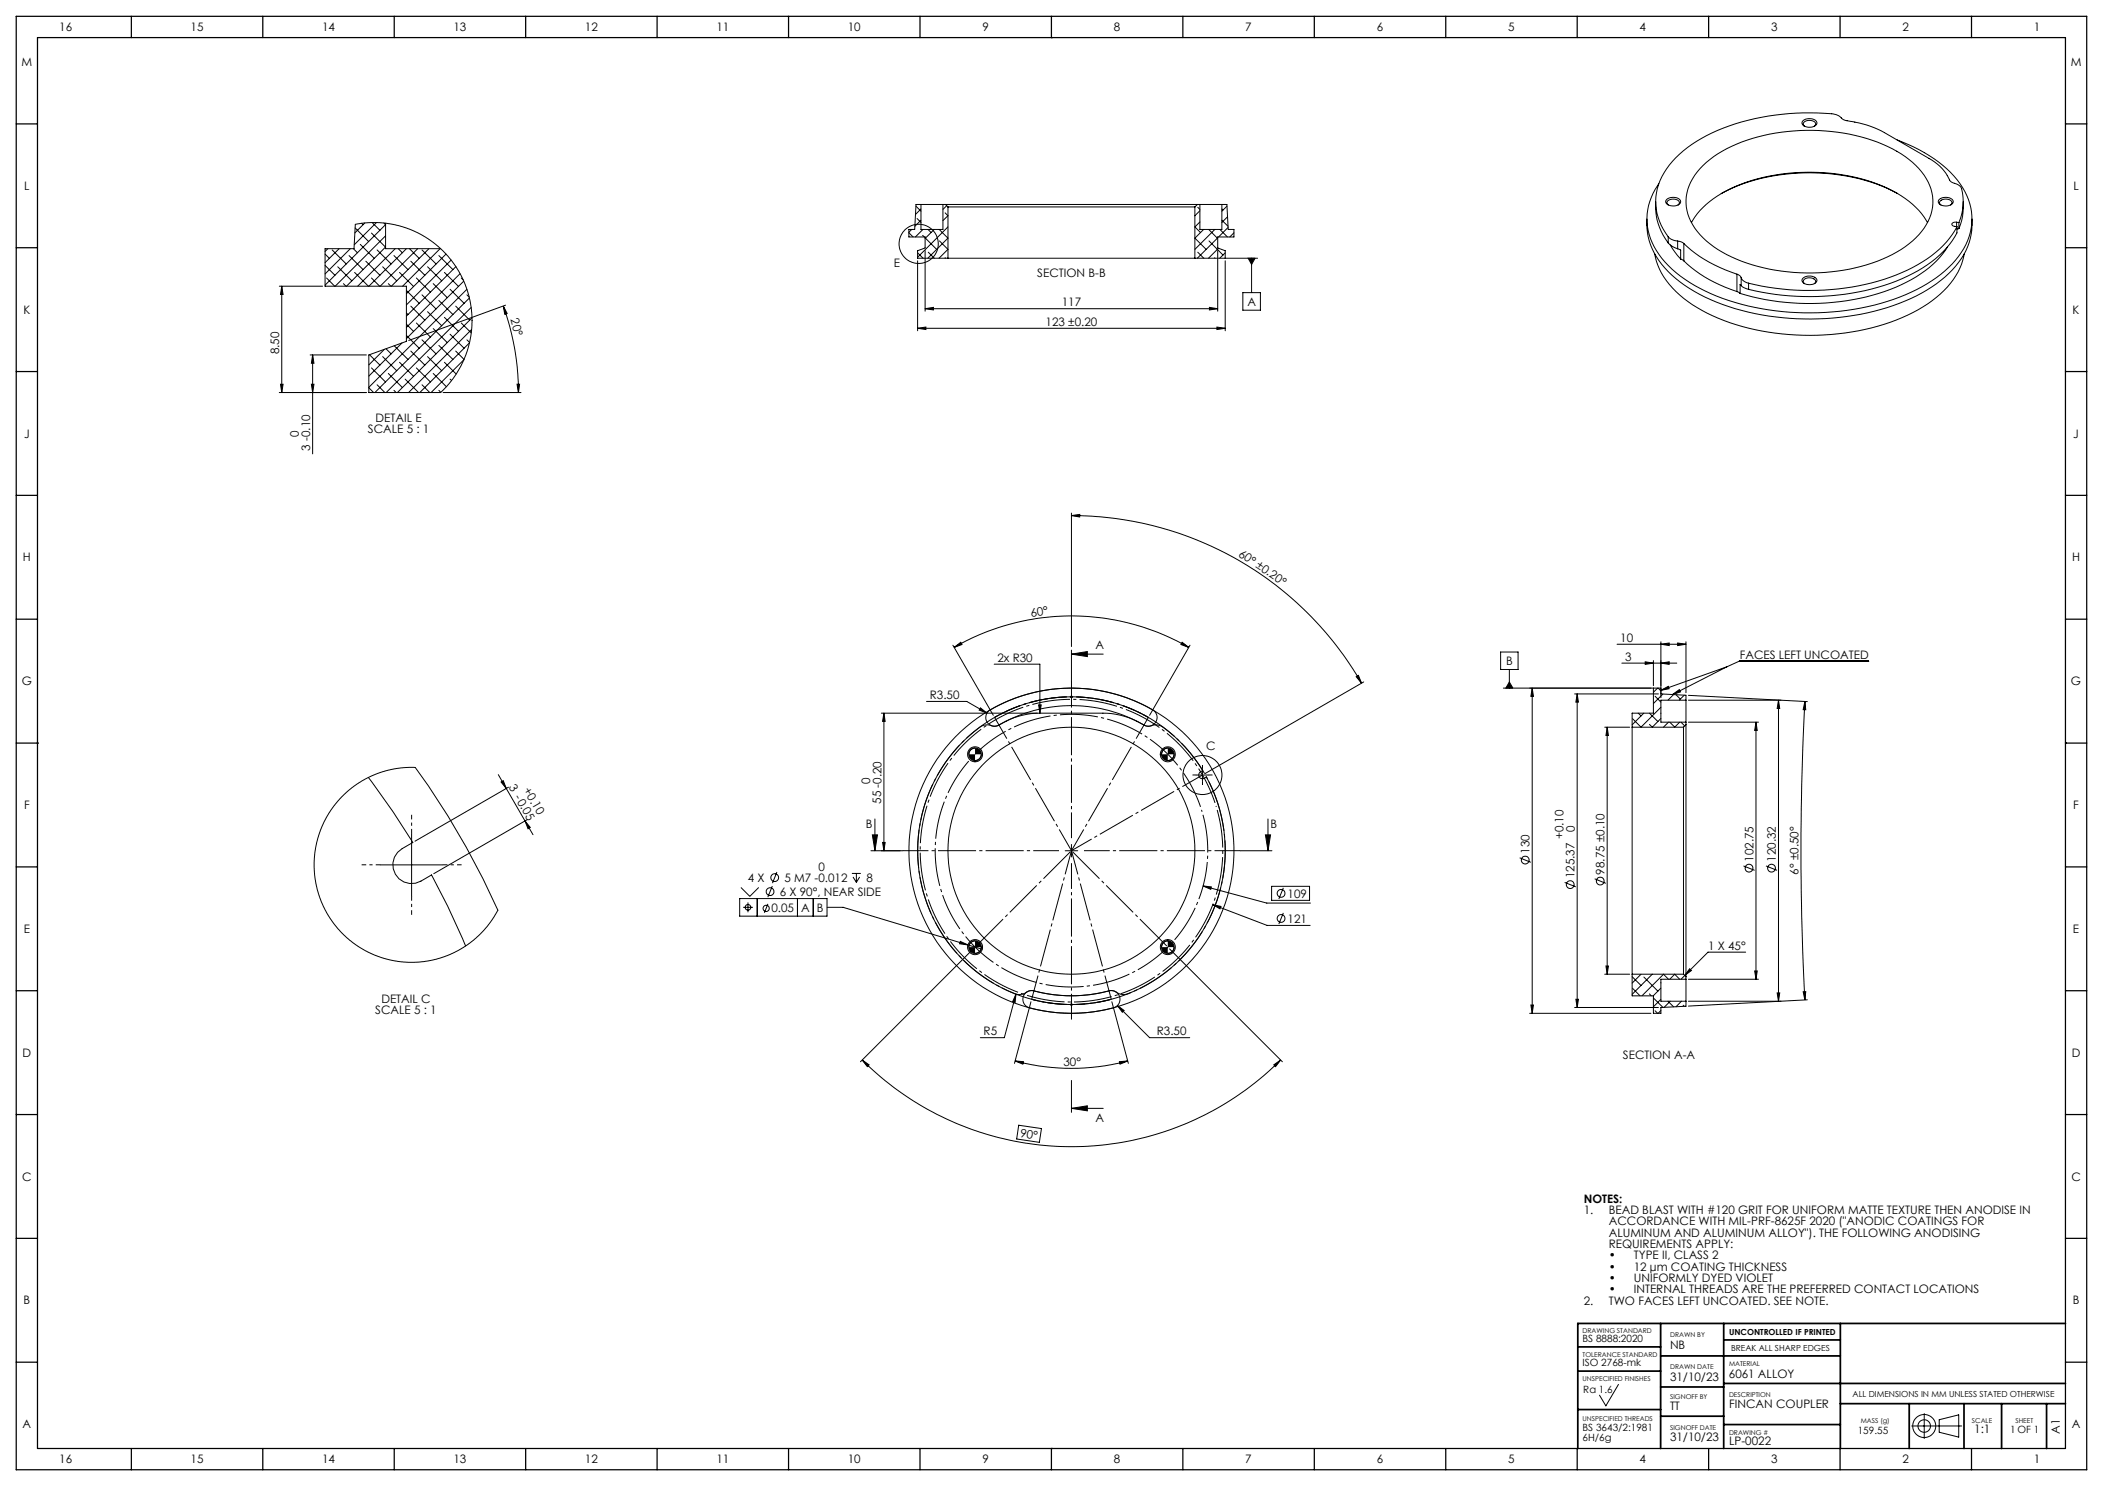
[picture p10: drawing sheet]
<svg xmlns="http://www.w3.org/2000/svg" width="420mm" height="297mm" viewBox="0 0 420 297" stroke-linecap="round" stroke-linejoin="round" font-family="sans-serif">
<defs><g id="words">
<g font-size="2.3">
<text x="11.8" y="6.2">16</text>
<text x="38.1" y="6.2">15</text>
<text x="64.3" y="6.2">14</text>
<text x="90.6" y="6.2">13</text>
<text x="116.8" y="6.2">12</text>
<text x="143.1" y="6.2">11</text>
<text x="169.3" y="6.2">10</text>
<text x="196.2" y="6.2">9</text>
<text x="222.5" y="6.2">8</text>
<text x="248.7" y="6.2">7</text>
<text x="275" y="6.2">6</text>
<text x="301.2" y="6.2">5</text>
<text x="327.5" y="6.2">4</text>
<text x="353.7" y="6.2">3</text>
<text x="380" y="6.2">2</text>
<text x="406.2" y="6.2">1</text>
<text x="4.3" y="13.2">M</text>
<text x="413.5" y="13.2">M</text>
<text x="4.8" y="37.9">L</text>
<text x="414.1" y="37.9">L</text>
<text x="178.5" y="53.2">E</text>
<text x="207.2" y="55.3">SECTION B-B</text>
<text x="4.7" y="62.6">K</text>
<text x="102" y="63.7" transform="rotate(75 102 63.7)">20°</text>
<text x="208.8" y="65">123 ±0.20</text>
<text x="212.1" y="61.1">117</text>
<text x="249.1" y="61">A</text>
<text x="413.9" y="62.6">K</text>
<text x="55.8" y="70.8" transform="rotate(-90 55.8 70.8)">8.50</text>
<text x="4.8" y="87.4">J</text>
<text x="59.7" y="87.2" transform="rotate(-90 59.7 87.2)">0</text>
<text x="61.9" y="90" transform="rotate(-90 61.9 90)">3 -0.10</text>
<text x="73.5" y="86.5">SCALE 5 : 1</text>
<text x="75" y="84.2">DETAIL E</text>
<text x="414.1" y="87.4">J</text>
<text x="4.6" y="112.1">H</text>
<text x="247.2" y="110.9" transform="rotate(34 247.2 110.9)">60° ±0.20°</text>
<text x="413.8" y="112.1">H</text>
<text x="205.9" y="123.1" transform="rotate(-8 205.9 123.1)">60°</text>
<text x="218.8" y="129.6">A</text>
<text x="323.6" y="128.1">10</text>
<text x="324.6" y="131.9">3</text>
<text x="347.4" y="131.6">FACES LEFT UNCOATED</text>
<text x="4.4" y="136.8">G</text>
<text x="199.2" y="132.1">2x R30</text>
<text x="300.8" y="132.8">B</text>
<text x="413.6" y="136.8">G</text>
<text x="185.7" y="139.5">R3.50</text>
<text x="240.9" y="149.8">C</text>
<text x="4.8" y="161.5">F</text>
<text x="101.6" y="157.1" transform="rotate(60 101.6 157.1)">3 -0.05</text>
<text x="104.5" y="157.7" transform="rotate(60 104.5 157.7)">+0.10</text>
<text x="173.8" y="156.5" transform="rotate(-90 173.8 156.5)">0</text>
<text x="176" y="160.5" transform="rotate(-90 176 160.5)">55 -0.20</text>
<text x="414.1" y="161.5">F</text>
<text x="172.9" y="165.2">B</text>
<text x="253.8" y="165.2">B</text>
<text x="312.2" y="167.6" transform="rotate(-90 312.2 167.6)">+0.10</text>
<text x="314.5" y="166.1" transform="rotate(-90 314.5 166.1)">0</text>
<text x="163.4" y="173.8">0</text>
<text x="305.5" y="170.4" transform="rotate(-90 305.5 170.4)">130</text>
<text x="350.2" y="172" transform="rotate(-90 350.2 172)">102.75</text>
<text x="354.7" y="172" transform="rotate(-90 354.7 172)">120.32</text>
<text x="149.4" y="176">4 X</text>
<text x="155.7" y="178.8">6 X 90°, NEAR SIDE</text>
<text x="156.7" y="176">5 M7 -0.012</text>
<text x="173" y="176">8</text>
<text x="257.1" y="179.2">109</text>
<text x="314.5" y="175.3" transform="rotate(-90 314.5 175.3)">125.37</text>
<text x="320.5" y="174.6" transform="rotate(-90 320.5 174.6)">98.75 ±0.10</text>
<text x="359.2" y="174.6" transform="rotate(-90 359.2 174.6)">6° ±0.50°</text>
<text x="154" y="182">0.05</text>
<text x="160" y="182">A</text>
<text x="163.1" y="182">B</text>
<text x="257.1" y="184.2">121</text>
<text x="4.7" y="186.2">E</text>
<text x="341.1" y="189.6">1 X 45°</text>
<text x="414" y="186.2">E</text>
<text x="75" y="202.4">SCALE 5 : 1</text>
<text x="76.2" y="200.2">DETAIL C</text>
<text x="196.4" y="206.6">R5</text>
<text x="231" y="206.6">R3.50</text>
<text x="4.5" y="211">D</text>
<text x="212.4" y="212.8">30°</text>
<text x="324.1" y="211.4">SECTION A-A</text>
<text x="413.8" y="211">D</text>
<text x="203.7" y="226.9" transform="rotate(9 203.7 226.9)">90°</text>
<text x="218.8" y="223.9">A</text>
<text x="4.4" y="235.7">C</text>
<text x="413.7" y="235.7">C</text>
<text x="316.3" y="240.1">NOTES:</text>
<text x="316.3" y="242.3">1.</text>
<text x="321.3" y="242.3">BEAD BLAST WITH #120 GRIT FOR UNIFORM MATTE TEXTURE THEN ANODISE IN</text>
<text x="321.3" y="244.6">ACCORDANCE WITH MIL-PRF-8625F 2020 (&quot;ANODIC COATINGS FOR</text>
<text x="321.3" y="246.9">ALUMINUM AND ALUMINUM ALLOY&quot;). THE FOLLOWING ANODISING</text>
<text x="321.3" y="249.1">REQUIREMENTS APPLY:</text>
<text x="321.3" y="251.4">•</text>
<text x="326.3" y="251.4">TYPE II, CLASS 2</text>
<text x="321.3" y="253.6">•</text>
<text x="321.3" y="255.9">•</text>
<text x="326.3" y="253.6">12 µm COATING THICKNESS</text>
<text x="326.3" y="255.9">UNIFORMLY DYED VIOLET</text>
<text x="4.7" y="260.4">B</text>
<text x="316.3" y="260.4">2.</text>
<text x="321.3" y="258.2">•</text>
<text x="321.3" y="260.4">TWO FACES LEFT UNCOATED. SEE NOTE.</text>
<text x="326.3" y="258.2">INTERNAL THREADS ARE THE PREFERRED CONTACT LOCATIONS</text>
<text x="414" y="260.4">B</text>
<text x="333.5" y="269.2">NB</text>
<text x="333.5" y="275.7">31/10/23</text>
<text x="345.3" y="275.1">6061 ALLOY</text>
<text x="333.5" y="281.6">TT</text>
<text x="345.4" y="281">FINCAN COUPLER</text>
<text x="4.5" y="285.1">A</text>
<text x="333.5" y="287.7">31/10/23</text>
<text x="394.3" y="286.1">1:1</text>
<text x="411.4" y="286.2" transform="rotate(-90 411.4 286.2)">A1</text>
<text x="413.8" y="285.1">A</text>
<text x="11.8" y="292.1">16</text>
<text x="38.1" y="292.1">15</text>
<text x="64.3" y="292.1">14</text>
<text x="90.6" y="292.1">13</text>
<text x="116.8" y="292.1">12</text>
<text x="143.1" y="292.1">11</text>
<text x="169.3" y="292.1">10</text>
<text x="196.2" y="292.1">9</text>
<text x="222.5" y="292.1">8</text>
<text x="248.7" y="292.1">7</text>
<text x="275" y="292.1">6</text>
<text x="301.2" y="292.1">5</text>
<text x="327.5" y="292.1">4</text>
<text x="345.3" y="288.5">LP-0022</text>
<text x="353.7" y="292.1">3</text>
<text x="380" y="292.1">2</text>
<text x="406.2" y="292.1">1</text>
</g>
<g font-size="2">
<text x="316.1" y="267.9">BS 8888:2020</text>
<text x="316.1" y="272.8">ISO 2768-mk</text>
<text x="316.2" y="278.1">Ra 1.6</text>
<text x="316.1" y="285.6">BS 3643/2:1981</text>
<text x="316.1" y="287.6">6H/6g</text>
<text x="371" y="286.2">159.55</text>
<text x="401.5" y="286">1 OF 1</text>
</g>
<g font-size="1.7">
<text x="345.3" y="266.4">UNCONTROLLED IF PRINTED</text>
<text x="345.7" y="269.6">BREAK ALL SHARP EDGES</text>
<text x="370" y="278.8">ALL DIMENSIONS IN MM UNLESS STATED OTHERWISE</text>
</g>
<g font-size="1.3">
<text x="316.1" y="266">DRAWING STANDARD</text>
<text x="333.6" y="267">DRAWN BY</text>
<text x="316.1" y="275.7">UNSPECIFIED FINISHES</text>
<text x="316.1" y="270.9">TOLERANCE STANDARD</text>
<text x="333.6" y="273.3">DRAWN DATE</text>
<text x="345.3" y="272.8">MATERIAL</text>
<text x="333.6" y="279.2">SIGNOFF BY</text>
<text x="345.3" y="278.8">DESCRIPTION</text>
<text x="316.1" y="283.8">UNSPECIFIED THREADS</text>
<text x="333.6" y="285.4">SIGNOFF DATE</text>
<text x="345.3" y="286.5">DRAWING #</text>
<text x="371.6" y="284.1">MASS (g)</text>
<text x="393.8" y="284.1">SCALE</text>
<text x="402.5" y="284.1">SHEET</text>
</g>
</g></defs>
<g fill="none" stroke="#000" stroke-width=".2">
<path d="M332.9 39.8a1.9 1.9 0 0 1 2.8 .4 1.39 1.39 0 0 1-1.9 .9 .87 .87 0 0 1-1-1.2zM340.1 33a27.1 27.1 0 0 1 14.5-6.4 39 39 0 0 1 23.3 3.1 15 15 0 0 1 7.8 8 9.4 9.4 0 0 1-3.1 9.8 27.1 27.1 0 0 1-14.4 6.4 39 39 0 0 1-23.4-3.1 15 15 0 0 1-7.7-8 9.4 9.4 0 0 1 3-9.8zM343.8 38.7a39.4 39.4 0 0 1 26.4-3.3 31.4 31.4 0 0 1 8.8 3.3M360 24.2a1.96 1.96 0 0 1 2.9 .2 1.43 1.43 0 0 1-2.1 1 .8 .8 0 0 1-.7-.4 .8 .8 0 0 1-.1-.8zM360.4 25.2a.6 .6 0 0 1-.2-.7 .6 .6 0 0 1 .6-.4 1.42 1.42 0 0 1 1.8 .7l-.3 .4M378.9 27.9a26.4 26.4 0 0 1 12.5 8.7 11.8 11.8 0 0 1-.9 15.3 31.2 31.2 0 0 1-16.2 9 52.3 52.3 0 0 1-33.8-2.8 20.7 20.7 0 0 1-10.9-10.5 11.6 11.6 0 0 1 1.7-10.9M387.3 39.8a1.9 1.9 0 0 1 2.8 .4 1.66 1.66 0 0 1-2.5 .7l-.3-.3-.2-.3zM55.8 57.1h8.6M56.3 57.1v21.3M56.3 57.1l.2 1.7h-.5zM64.9 49.6h5.8l.3-4.8 2.6-.4 2.9 .1 3.9 .8 3.5 1.4 1.8 1.1 1.9 1.5 2.5 2.7 2 3 1.3 3.2 .8 3.7v3.6l-.2 1.6-.6 2.5-1.1 3-1.9 3-2.4 2.8h-14.3v-7.5l7.5-2.8v-11h-16.3zM64.9 53l2 1.9"/>
<path d="M64.9 50.7l.9 .9M65.2 55.5l1.6 1.6M65.5 49.6l-.6 .6M66.3 49.9l2.8 2.8M67.5 53.3l2.8 2.8M67.7 49.6l-2.8 2.8M68.6 56.6l.5 .5M69.7 51l2.8 2.8M70 49.6l-5.1 5.1M70.6 49.6l.8 .9M70.8 54.4l2.8 2.7M70.9 45.5l2.7 2.7"/>
<path d="M72 48.8l2.8 2.8M72.2 44.6l.3 .3M72.8 44.5l-1.9 2M73.1 52.1l2.8 2.8M74.2 46.5l2.8 2.8-7.8 7.8M74.2 55.5l1.6 1.6M74.3 44.4l1.6 1.6M75.2 44.4l-4.4 4.5M75.3 49.9l2.8 2.8M76.4 53.3l2.8 2.8M76.7 44.5l.3 .4M77 44.6v5h11"/>
<path d="M77 44.8l-12.1 12.1M77 47.1l-10.1 10M77.6 56.6l.5 .5M78.7 51l2.8 2.8M78.9 49.6l-7.5 7.5M79.5 49.6l.9 .9M79.8 54.4l2.8 2.8M81.2 49.6l-7.5 7.5M81.2 58l2.5 2.6M81.8 49.6l1.9 2M82 52.1l2.8 2.8M83.2 55.5l2.8 2.8"/>
<path d="M83.4 49.6l-7.5 7.5M84.3 58.9l2.8 2.8M84.3 49.9l2.8 2.8M85.4 53.3l2.8 2.8M85.7 49.6l-7.5 7.5M86.5 56.6l2.8 2.8M87.6 60l2.8 2.8M87.6 51l2.8 2.8M87.9 49.6l-7.5 7.5M88.8 54.4l2.8 2.8M89.1 50.7l-7.9 7.9M89.9 57.7l2.8 2.9"/>
<path d="M90.1 51.9l-8.9 9M91 53.2l-9.8 9.9M91.9 54.6l-10.7 10.8M92.1 55.5l.4 .4M92.6 56.1l-11.4 11.5M93.3 57.7l-19.6 19.6M93.3 58.9l.4 .4M93.7 59.5l-18.8 18.9M181.5 46.5l.9 .8M182.1 45.8l-.6 .6M182.9 41.2l1 1M183.2 43.6l.7 .8"/>
<path d="M183.3 52.1v13.9M183.3 50.5l1.1 1M183.9 40.8h4.4M183.9 40.8h-1l-.2 5h-1.2v1.5h3.3v2.2l-1.5 .6v1.4h6M183.9 40.8v5h4.4v-5M183.9 41.7l-1.1 1.1M183.9 44l-1.2 1.2M184.3 47l.3 .3M184.3 45.8l-1.5 1.5M184.8 47.5l2.3 2.3M184.8 50v12.1M185.3 45.8l.7 .6"/>
<path d="M185.4 50.4l1.2 1.1M186.6 45.8l-1.8 1.8M187.6 45.8l1.7 1.7-4 4M187.6 48.1l1.7 1.7-1.8 1.7M188.3 40.8h.5M188.8 51.5h.1M188.8 42.5l.5 .6M188.8 40.8h50.3M188.8 40.8l.5 .5M189.1 41.1l-.8 .7M189.3 41.3h49.3M189.3 51.5h49.3"/>
<path d="M189.3 41.3v10.2M189.3 43.1l-1 .9M189.3 45.3l-6 6.1M238.6 51.5h12.6M238.6 41.3v10.2M238.6 45.3l1.2 1.1M238.6 43.1h.1M239.1 40.8h.5M239.1 40.8l-.5 .5M239.2 50.4l1.2 1.1M239.2 41.4l.4 .4M239.6 40.8h4.4"/>
<path d="M239.6 40.8v5h4.4v-5M239.6 42.1l-1 1M239.6 44.3l-1 1M240.4 45.8l-1.8 1.7 2.3 2.3M241.4 45.8l1.7 1.7M241.5 48.1l2.8 2.8M242.6 51.5h.1M242.6 45.8l-4 4M243.2 47.5l-4.1 4M243.2 50v12.1M243.4 49.6l-2 1.9M243.7 45.9l1.4 1.4"/>
<path d="M244 44l1.3 1.2M244 41.7l.3 .2M244 40.8h1l.3 5h1.1v1.5h-3.2v2.2l1.5 .6v1.4M244.7 52.1v13.9M244.7 50.5l-1.1 1M245 41.2l-1 1M245.2 43.3l-1.2 1.1M245.3 45.4l-1.9 1.9M246.4 46.5l-.8 .8M248.2 58.4h3.5v3.5h-3.5zM249.3 51.5h1.4l-.7 1.3zM250 51.5v6.9"/>
<path d="M328.9 43.7a13.7 13.7 0 0 0 5 11.3 36.3 36.3 0 0 0 17.9 7.9 51.9 51.9 0 0 0 31-3.8 20.6 20.6 0 0 0 10.2-9.8l.7-2.5 .1-3.1M330.5 50.7a15.8 15.8 0 0 0 7.5 10.1 44.8 44.8 0 0 0 26.4 6.1 40.6 40.6 0 0 0 21.5-6.9 15.1 15.1 0 0 0 6.4-9.3M330.7 40.3a12 12 0 0 0 2.5 8.2M333.2 47.3a2.79 2.79 0 0 0 1.9 .8M333.2 48.5l.7 .7 1.2 .5M333.2 47.3v1.2M333.2 40.9a.62 .62 0 0 1-.2-.7 .62 .62 0 0 1 .6-.4 1.34 1.34 0 0 1 1.8 .7l-.3 .4M333.6 48.9l2.1 2.8M335.1 48.1l.7 .2 .5 .3M335.1 49.7l.6 .2v1.8M335.1 48.1v1.6M335.7 51.7l.6 .4"/>
<path d="M336.3 52.1a26.6 26.6 0 0 0 10.6 6.1M336.3 48.6a26.9 26.9 0 0 0 10.6 6.1M336.3 48.6v3.5M337.8 44.4a18.3 18.3 0 0 1 10-7.7 39.9 39.9 0 0 1 29.1 .9 16.9 16.9 0 0 1 8 6.8M346.9 58.2l.6 .4M346.9 54.7l.6 .3 .2 .4M346.9 54.7v3.5M347.7 55.4a1.91 1.91 0 0 0 1.5 1.1M347.7 57l.6 .4 .9 .4M347.7 57l-.2-.2v1.8M347.7 55.4v1.6M349.2 56.5v1.3"/>
<path d="M360 55.6a1.94 1.94 0 0 1 2.9 .2 1.42 1.42 0 0 1-2.1 1 .81 .81 0 0 1-.7-.4 .81 .81 0 0 1-.1-.8zM360.4 56.6a.56 .56 0 0 1-.3-.6 .56 .56 0 0 1 .6-.4 1.33 1.33 0 0 1 1.9 .7l-.3 .3M387.6 40.9a.58 .58 0 0 1-.2-.6 .58 .58 0 0 1 .5-.4 1.22 1.22 0 0 1 1.9 .7l-.2 .3M389 49.3a22.4 22.4 0 0 1-11.5 8.5 48 48 0 0 1-30 .8M390.8 44.4h-.5a.43 .43 0 0 0-.5 .4 .43 .43 0 0 0 .6 .4l.4 .1M390.8 44.4h.4M390.8 44.4v.8M390.8 45.3a21.4 21.4 0 0 1-11 9.1 50 50 0 0 1-30.6 2.1M390.8 45.3v1.2a21.4 21.4 0 0 1-11 9.2 50 50 0 0 1-30.6 2.1M391.2 44.4a9.9 9.9 0 0 0 .4-7.1l-.8-.5a2.23 2.23 0 0 1-1.9-1.8 9.5 9.5 0 0 0-3.7-3.4l-8.9-5.1a29.2 29.2 0 0 0-7.9-2.5l-.5-.3a2.79 2.79 0 0 0-2.1-1 46.7 46.7 0 0 0-26 4.9 17.3 17.3 0 0 0-8.8 10.1 11.1 11.1 0 0 0 2.2 9.6M391.2 44.4v1.2M391.2 45.6l-.4 .1"/>
<path d="M392.1 40.3l-.1 2.8-.8 2.5M55.8 78.4h17.4M56 76.7h.5l-.2 1.7zM61.9 70.9h11.3M62.2 76.7h.5l-.3 1.7zM62.4 70.9v19.7M62.4 70.9l.3 1.6h-.5zM73.7 77.4l.9 1M73.8 70.8l2.1 2.1M74.2 73.4l2.8 2.8M75.3 76.8l1.6 1.6M76.4 71.2l2.8 2.8"/>
<path d="M76.8 69.7l-3.1 3.1M77.1 69.6l1 1M77.6 74.6l2.8 2.8M78.7 77.9l.4 .5M78.7 69l2.8 2.8M79.8 72.3l2.8 2.8M80.3 68.4l-6.6 6.7M80.9 75.7l2.7 2.7M81.2 67l2.5 2.5M81.2 64.7l1.4 1.5M81.2 62.5l.3 .3M82 70.1l2.8 2.8"/>
<path d="M82 61.1l2.8 2.8M83.2 73.4l2.8 2.8M83.2 64.5l2.8 2.8M84.3 76.8l1.5 1.6M84.3 67.8l2.8 2.8M85.4 71.2l2.8 2.8M85.4 62.2l2.8 2.8M86.5 74.6l2.6 2.6M86.5 65.6l2.8 2.8M87.6 77.9l.4 .4M87.6 69l2.8 2.8M88.5 78.4h15.6"/>
<path d="M88.8 72.3l2.3 2.4M88.8 63.4l2.8 2.8M89.9 75.7l.3 .3M89.9 66.7l2.8 2.8M91 70.1l1.7 1.6M91 61.1l2.8 2.8M92.1 64.5l2 2M92.7 71.8l-6.6 6.6M93.3 67.8l.5 .6M93.8 68.4l-10 10M94.1 61.4l-17 17M94.2 65.8l-12.6 12.6"/>
<path d="M94.3 63.5l-14.9 14.9M100.5 61.1l.8 1.5-.5 .1zM100.5 61.1a50.2 50.2 0 0 1 3 17.3M101 60.9l-19.4 7.1M103.3 76.7h.5l-.3 1.7zM183.3 65.5l1.6-.2v.5zM183.3 65.5h61.4M184.8 61.6l1.6-.2v.5zM184.8 61.6h58.4M241.5 61.4l1.7 .2-1.7 .3zM243 65.3l1.7 .2-1.7 .3zM214 102.4v26.7"/>
<path d="M214 102.9l1.6-.2v.5zM214 102.9a66.9 66.9 0 0 1 57.9 33.5M190.3 128.8l8.1 14M190.6 129.2l1.3-1 .2 .5zM190.6 129.2a46.8 46.8 0 0 1 46.8 0M198.6 132.6h9.1v9.8M213.7 139.1h.5M213.8 138.9l.4 .4M214 129.8v6.3M214 130.6h6.3M214 130.6l3.2-.5v1zM214 138.9v.5"/>
<path d="M214.2 138.9l-.4 .4M236.1 128.2l1.3 1-1.6-.5zM237.7 128.8l-8.1 14M270.9 135.1l.4-.3 .6 1.6zM272.4 136.1l-31.8 18.4M299.7 130.2h3.5v3.4h-3.5zM301.4 136.1l.7 1.3h-1.4zM301.4 133.6v3.8M306 137.4v64.9M306 137.4l.2 1.6h-.5zM314.5 138.5h16.7M315 138.5v62.6"/>
<path d="M315 138.5l.2 1.7h-.5zM323 128.6h13.7M323.9 132.4h11M328.6 132.1l1.6 .3-1.6 .2zM330.2 137.4v5h-4.2v2.8M330.2 131.9v5M330.5 139l1.2 1.2M331.1 137.4l-.9 .8M331.2 137.4l.5 .5M331.7 138.5l5 .3v1M331.7 137.4h-31.5M331.7 137.8l1.5-.8 .1 .5z"/>
<path d="M331.7 128.6l1.7-.2v.5zM331.7 132.4l1.7-.3v.5zM331.7 128.1v11.2M332.1 138.5l-1.9 1.9M334 138.7l1.4-1 .2 .4zM334.2 138.7l-1.1 1.1M334.7 138.7l.9 .8M335.1 128.4l1.6 .2-1.6 .3zM336.4 138.8l-1 1M336.7 139.8v4.4M336.7 139.8h-5v4.4h5M336.7 128.1v10.2"/>
<path d="M337.2 138.8l23.8 1.3M337.2 139.8h18.5M344.9 133.1l-10.9 5.6M344.9 133.1l-13.2 4.7M355.2 139.8v60.1M355.2 139.8l.2 1.6h-.5zM373.2 132h-25.8l-2.5 1.1M68.7 158.6l1.7-1.4 1.3-1 1.7-.9 2-.9 3.8-1 3.6-.2a139.9 139.9 0 0 1 16.6 28.6l-1 1.7-1.3 1.6-1.4 1.6-1.9 1.6-1.7 1.1-2.1 1.1-3.7 1.2-2.5 .3-2.4 .1-3.5-.5-1.9-.5-2.3-1-3.2-1.9-2.9-2.7-1.7-2.2-1-1.7-.8-1.9-.7-1.8-.5-2.3-.1-2 .1-3.7 .6-2.6 .5-1.6 1.7-3.4 1.2-1.7zM73.6 155.2l4.9 6.8 4 6.2-2.2 1.2a3.7 3.7 0 0 0-1.3 5.1 3.7 3.7 0 0 0 5.1 1.4l2.1-1.2 3.2 6.2 3.6 7.9M99.5 154.6l5.4 9.3M100.1 156.1l.4-.3 .6 1.6zM101.5 157.1l-18.6 10.8"/>
<path d="M176 142.4h31.2M176.5 142.4v27.4M176.5 142.4l.3 1.6h-.5zM185 140h8.1l4 2.4M194.7 149.3a1.26 1.26 0 0 0-1.2 1.3M195.8 141.3l1.3 1.1-1.5-.6zM196 150.6a1.23 1.23 0 0 1-1.3 1.2M199.5 144.7a2.34 2.34 0 0 1-2.1 0l-.9 .1a21.4 21.4 0 0 0-6.9 6.4 30.6 30.6 0 0 0 13.6 47.3 5.1 5.1 0 0 0 2.5-.7h.8M199.5 144.7a1.75 1.75 0 0 1-2.4-.6 1.75 1.75 0 0 1 .7-2.4 32.2 32.2 0 0 1 32.8 .4 1.75 1.75 0 0 1 .1 2.2 1.75 1.75 0 0 1-2.2 .4M199.5 144.7a28.9 28.9 0 0 1 29 0M207.4 140.7h.5l-.2 1.7zM207.7 142.4a16.3 16.3 0 0 0-8.2 2.3"/>
<path d="M207.7 142.4h12.6a16.6 16.6 0 0 1 8.2 2.3M228.5 144.7a2.34 2.34 0 0 0 2.1 0l.9 .1a25.7 25.7 0 0 1 8.7 9 .87 .87 0 0 0-.7 .6 .87 .87 0 0 0 .2 .9l.1 .1a1 1 0 0 0 1.1-.3 30.6 30.6 0 0 1-16.2 43.4 5.1 5.1 0 0 1-2.5-.7h-.7M233.2 149.3a1.26 1.26 0 0 0-1.2 1.3M234.5 150.6a1.23 1.23 0 0 1-1.3 1.2M238.9 154.7h2.5M240.1 153.5v2.5M320.5 145.2h5M321 145.2v49.3M321 145.2l.2 1.6h-.5zM326 145.2v49.3M326 145.2h10.2M326.1 142.4h-.1"/>
<path d="M327.2 142.4l.5 .5M328.3 142.4l-2.3 2.3M329.4 142.4l1.7 1.6M331.7 142.4h.1M331.7 141.2l-4 4-1.6-1.7M331.7 143.4l-1.7 1.8-.6-.6M333.2 144.2l-1 1M333.5 144.2l1 1M335.5 144.2l-1 1M335.7 144.2l.8 .7M336.2 145.2v49.3M336.7 144.7v50.3"/>
<path d="M336.7 144.2v.5M336.7 144.7l-.5 .5M337.2 144.2h14M350.7 144.2v51.3M350.7 144.2l.2 1.6h-.5zM360.5 140l.1 1.7h-.5zM360.5 140a572.3 572.3 0 0 0 0 59.6M75.9 172.7h12.5M82.2 166.4v12.5M104.9 163.9l1 1.3-.4 .2zM104.9 163.9l1.5 2.7M105.3 163.6l-18.7 10.8"/>
<path d="M147.7 179.4h17.5v3.5h-17.5zM148 177.2l1.8 1.7 1.7-1.7M151.2 179.4v3.5M154.2 176.9l-.9 2.2M155.2 174.1l-.9 2.2M159.3 179.4v3.5M162.4 179.4v3.5M170.1 174.4h1.8M170.4 175.1l.6 1M171 174.4v1.7M171.7 175.1l-.7 1M173.9 169.8h6.4"/>
<path d="M174.2 166.7h1l-.5 3.1zM174.7 163.5v6.3M176.3 168.2h.5l-.3 1.6zM212.7 169.8h2.5M214 168.6v2.5M240.3 176.9l12.7 3.4h8.7M240.3 176.9l1.6 .2-.1 .4zM247.7 169.8h6.3M252.7 166.7h1l-.5 3.1zM253.2 163.5v6.3M254 176.9h7.5v2.8h-7.5zM256.3 177.2l-.9 2.3"/>
<path d="M303.5 171.2l2.2 .9M312.5 176.2l2.2 .8M318.5 175.4l2.2 .9M348.2 172.9l2.2 .8M352.7 172.9l2.2 .8M148.4 181.1h2M149.4 180.2v1.9M153.4 180.4l-.7 1.8M165.2 181.1h3.2l24.9 7.5M191.8 187.9l1.5 .7-1.7-.2zM193.3 188.6l2.9 .9M194.4 189.4l-22.6 22.6"/>
<path d="M194.7 187.8a1.26 1.26 0 0 0-1.2 1.3M196 189.1a1.23 1.23 0 0 1-1.3 1.2M202.9 198.5l-.2 1.6-.5-.1zM202.9 198.5l-2.3 8.6h-4.8M205.9 200l-3.3 12.3M206.5 197.8a29.3 29.3 0 0 0 15 0M206.5 197.8a1.74 1.74 0 0 0-2.2 1.2 1.74 1.74 0 0 0 1.3 2.2 30.8 30.8 0 0 0 17.4-.3 1.75 1.75 0 0 0 .5-2.2 1.75 1.75 0 0 0-2-.9M206.5 197.8a29 29 0 0 0 15 0M222.1 200l3.2 12.3M233.2 187.8a1.26 1.26 0 0 0-1.2 1.3M233.6 189.4l22.5 22.6M234.5 189.1a1.23 1.23 0 0 1-1.3 1.2"/>
<path d="M242.2 180.6l10.9 4.1h8.6M242.2 180.6l1.6 .4-.1 .4zM256.3 182.2l-.9 2.3M314.7 199.5h.5l-.2 1.6zM320.5 194.5h5M320.7 192.8h.5l-.2 1.7zM326 194.5v4.3h4.2v3.5h1.5v-1.2l5-.2v-1M326 194.5h10.2M326 195l1.7 1.7M326.1 197.3l1.4 1.5M327.7 194.5l-1.7 1.8M328.3 195l2.8 2.9"/>
<path d="M329.4 198.4l.4 .4M330 194.5l-4 4M330.2 199.2l1.9 1.9M331.7 196.2h.1M331.7 197.2l-1.5 1.6M331.7 199.5l-1.5 1.5M333.1 199.9l1.1 1.1M333.2 195.5l-1-1-4.3 4.3M333.5 195.5l1-1 1 1M333.6 199.9l-1.3 1.2M335.8 199.9l-1.1 1.1M336.2 194.5l.5 .5"/>
<path d="M336.5 194.7l-.8 .8M336.7 195.5v4.4M336.7 195.5h-5v4.4h5M336.7 195v.5M337.2 199.9h18.5M337.2 195.5h14M337.4 193.4l.4 .3-1.3 1zM348.6 190.1h-7.5l-4.6 4.6M350.4 193.8h.5l-.2 1.7zM354.9 198.2h.5l-.2 1.7zM360.1 198h.5l-.1 1.6zM361 199.6l-23.8 1.2"/>
<path d="M172.2 211.6l1.4 1-.4 .3zM172.2 211.6a59.1 59.1 0 0 0 83.6 0M202.7 211.8l1.7 .1-.1 .5zM202.7 211.8a43.5 43.5 0 0 0 22.5 0M213.7 200.5h.5M213.8 200.4l.4 .3M214 215.7v6.4M214 200.3v.5M214.2 200.4l-.4 .3M223.2 200.7l1.3 1-.3 .4zM223.2 200.7l6.4 6.4h8M223.6 211.9l1.6-.1-1.5 .6z"/>
<path d="M254.4 212.6l1.4-1-1 1.3zM305.5 202.3h24.2M305.7 200.6h.5l-.2 1.7zM314.5 201.1h16.7M330.5 201.8l.6 .5M331.7 201.7l-.5 .6M336.1 200.7l.3 .2M203.4 224.6l4.6 .7-.4 2.7-4.6-.6zM214 221.3h6.3M214 221.3l3.2-.6v1.1zM323.2 276.4l-2.5 4.2-1.3-2.1M381.8 284.7h10"/>
<path d="M384.3 282.2v5M387.3 283.4l3.9-1v4.5l-3.9-1z"/>
<circle cx="183.5" cy="48.7" r="3.9"/>
<circle cx="194.7" cy="150.6" r="1.25"/>
<circle cx="194.7" cy="150.6" r="1.49"/>
<circle cx="233.2" cy="150.6" r="1.5"/>
<circle cx="233.2" cy="150.6" r="1.25"/>
<circle cx="240.1" cy="154.7" r="3.9"/>
<circle cx="153.8" cy="178" r=".78"/>
<circle cx="154.7" cy="175.2" r=".78"/>
<circle cx="214" cy="169.8" r="32.5"/>
<circle cx="214" cy="169.8" r="24.7"/>
<circle cx="255.9" cy="178.3" r=".78"/>
<circle cx="304.6" cy="171.7" r=".78"/>
<circle cx="313.6" cy="176.6" r=".77"/>
<circle cx="319.6" cy="175.9" r=".78"/>
<circle cx="349.3" cy="173.3" r=".78"/>
<circle cx="353.8" cy="173.3" r=".78"/>
<circle cx="149.4" cy="181.1" r=".56"/>
<circle cx="153" cy="181.3" r=".62"/>
<circle cx="194.7" cy="189.1" r="1.5"/>
<circle cx="194.7" cy="189.1" r="1.24"/>
<circle cx="233.2" cy="189.1" r="1.25"/>
<circle cx="233.2" cy="189.1" r="1.49"/>
<circle cx="255.9" cy="183.4" r=".78"/>
<circle cx="384.3" cy="284.7" r="1.25"/>
<circle cx="384.3" cy="284.7" r="2.3"/>
</g>
<path d="M206 199.5a30.7 30.7 0 0 0 15.9 0" fill="none" stroke="#000" stroke-width=".2" stroke-dasharray="7.6 .6 .6 .6" stroke-dashoffset=".5" stroke-linecap="butt"/>
<path d="M198.6 143.2a30.7 30.7 0 0 1 30.7 0" fill="none" stroke="#000" stroke-width=".2" stroke-dasharray="7.6 .6 .6 .6" stroke-dashoffset="2" stroke-linecap="butt"/>
<path d="M211.5 169.8h-31.2M214 167.3v-31.2M214 172.3v31.2M216.5 169.8h31.2M243.4 160.8a30.7 30.7 0 0 0-51.5-12.3 30.7 30.7 0 0 0 14.1 51 30.7 30.7 0 0 0 37.8-37.1l-.4-1.6" fill="none" stroke="#000" stroke-width=".2" stroke-dasharray="7.6 .6 .6 .6" stroke-dashoffset="2.5" stroke-linecap="butt"/>
<path d="M240 161.9a27.2 27.2 0 0 0-45.6-11 27.2 27.2 0 0 0 12.5 45.2 27.2 27.2 0 0 0 33.5-32.9l-.4-1.3" fill="none" stroke="#000" stroke-width=".2" stroke-dasharray="7.6 .6 .6 .6" stroke-dashoffset="-.8" stroke-linecap="butt"/>
<path d="M242.9 161a30.2 30.2 0 0 0-50.6-12.2 30.2 30.2 0 0 0 13.9 50.2 30.2 30.2 0 0 0 37.1-36.5l-.4-1.5" fill="none" stroke="#000" stroke-width=".2" stroke-dasharray="7.6 .6 .6 .6" stroke-dashoffset="-.7" stroke-linecap="butt"/>
<path d="M238.9 154.7h-.7M240.2 153.5v-.8M240.2 156v.7M241.4 154.7h.8" fill="none" stroke="#000" stroke-width=".2" stroke-dasharray="7.6 .6 .6 .6" stroke-linecap="butt"/>
<path d="M76 172.6h-3.8M82.2 166.4v-3.7M82.2 178.9v3.7M88.4 172.6h3.8" fill="none" stroke="#000" stroke-width=".2" stroke-dasharray="7.6 .6 .6 .6" stroke-dashoffset="6.7" stroke-linecap="butt"/>
<path d="M214 169.8l-8 29.7M214 169.8l7.9 29.7M214 169.8l-15.4-26.6M214 169.8l15.3-26.6" fill="none" stroke="#000" stroke-width=".2" stroke-dasharray="7.6 .6 .6 .6" stroke-dashoffset="2.7" stroke-linecap="butt"/>
<path d="M214 169.8l-19.3 19.3M214 169.8l19.2 19.3" fill="none" stroke="#000" stroke-width=".2" stroke-dasharray="7.6 .6 .6 .6" stroke-dashoffset="-.3" stroke-linecap="butt"/>
<path d="M214 169.8l26.2-15.1" fill="none" stroke="#000" stroke-width=".2" stroke-dasharray="7.6 .6 .6 .6" stroke-dashoffset="3" stroke-linecap="butt"/>
<g fill="none" stroke="#000" stroke-width=".25">
<path d="M3.2 3.3h413.5v290.1h-413.5zM7.5 7.5h405v281.7h-405zM26.2 3.3v4.2M52.5 3.3v4.2M78.7 3.3v4.2M105 3.3v4.2M131.2 3.3v4.2M157.5 3.3v4.2M183.7 3.3v4.2M210 7.5h.1M210 3.3v4.2M236.2 3.3v4.2"/>
<path d="M262.5 3.3v4.2M288.7 3.3v4.2M315 3.3v4.2M341.2 3.3v4.2M367.5 3.3v4.2M393.7 3.3v4.2M3.2 24.7h4.3M412.5 24.7h4.2M3.2 49.5h4.3M412.5 49.5h4.2M3.2 74.2h4.3M412.5 74.2h4.2"/>
<path d="M3.2 98.9h4.3M412.5 98.9h4.2M3.2 123.6h4.3M412.5 123.6h4.2M3.2 148.3h4.3M7.5 148.3h.1M412.5 148.3h.1M412.5 148.3h4.2M3.2 173.1h4.3M412.5 173.1h4.2M3.2 197.8h4.3M412.5 197.8h4.2"/>
<path d="M3.2 222.5h4.3M412.5 222.5h4.2M3.2 247.2h4.3M412.5 247.2h4.2M3.2 271.9h4.3M412.5 271.9h4.2M26.2 289.2v4.2M52.5 289.2v4.2M78.7 289.2v4.2M105 289.2v4.2M131.2 289.2v4.2M157.5 289.2v4.2"/>
<path d="M183.7 289.2v4.2M210 289.2h.1M210 289.2v4.2M236.2 289.2v4.2M262.5 289.2v4.2M288.7 289.2v4.2M315 289.2v4.2M341.2 289.2v4.2M367.5 289.2v4.2M393.7 289.2v4.2"/>
</g>
<g fill="none" stroke="#000" stroke-width=".35">
<path d="M315.1 268.9h16.6M315.1 273.7h16.6M331.7 270.7h35.8M331.7 276.9h12.6M331.7 264.2v25M344.3 264.2v25M344.3 276.2h68.2M344.3 267.5h23.2M367.5 264.2v25M412.5 264.2h-97.4v25M315.1 281.4h16.6M331.7 282.7h12.6"/>
<path d="M344.3 284.4h23.2M367.5 280.2h45M381.3 280.2v9M392.2 280.2v9M399.7 280.2v9M408.7 280.2v9"/>
</g>
<g fill="#000">
<path d="M62.2 76.7h.5l-.3 1.7zM62.4 70.9l.3 1.6h-.5z"/>
<path d="M103.3 76.7h.5l-.3 1.7zM100.5 61.1l.8 1.5-.5 .1z"/>
<path d="M183.3 65.5l1.6-.2v.5zM243 65.3l1.7 .2-1.7 .3z"/>
<path d="M214 130.6l3.2-.5v1zM214 221.3l3.2-.6v1.1z"/>
<path d="M236.1 128.2l1.3 1-1.6-.5zM190.6 129.2l1.3-1 .2 .5z"/>
<path d="M270.9 135.1l.4-.3 .6 1.6zM214 102.9l1.6-.2v.5z"/>
<path d="M331.7 128.6l1.7-.2v.5zM335.1 128.4l1.6 .2-1.6 .3z"/>
<path d="M331.7 132.4l1.7-.3v.5zM328.6 132.1l1.6 .3-1.6 .2z"/>
<path d="M100.1 156.1l.4-.3 .6 1.6zM104.9 163.9l1 1.3-.4 .2z"/>
<path d="M176.5 142.4l.3 1.6h-.5zM176.3 168.2h.5l-.3 1.6zM321 145.2l.2 1.6h-.5zM320.7 192.8h.5l-.2 1.7zM306 137.4l.2 1.6h-.5zM305.7 200.6h.5l-.2 1.7zM350.7 144.2l.2 1.6h-.5zM350.4 193.8h.5l-.2 1.7zM355.2 139.8l.2 1.6h-.5zM354.9 198.2h.5l-.2 1.7zM315 138.5l.2 1.7h-.5zM314.7 199.5h.5l-.2 1.6zM56.3 57.1l.2 1.7h-.5zM56 76.7h.5l-.2 1.7z"/>
<path d="M193.5 150.6a1.23 1.23 0 0 0 1.2 1.2v-1.2zM194.7 149.3v1.3h1.3a1.23 1.23 0 0 0-1.3-1.3zM232 150.6a1.26 1.26 0 0 0 1.2 1.2v-1.2zM233.2 149.3v1.3h1.3a1.23 1.23 0 0 0-1.3-1.3zM232 189.1a1.26 1.26 0 0 0 1.2 1.2v-1.2zM233.2 187.8v1.3h1.3a1.23 1.23 0 0 0-1.3-1.3zM193.5 189.1a1.23 1.23 0 0 0 1.2 1.2v-1.2zM194.7 187.8v1.3h1.3a1.23 1.23 0 0 0-1.3-1.3zM301.4 136.1l.7 1.3h-1.4zM331.7 137.8l1.5-.8 .1 .5zM334 138.7l1.4-1 .2 .4zM249.3 51.5l.7 1.3 .7-1.3z"/>
<path d="M207.4 140.7l.3 1.7 .2-1.7zM191.8 187.9l-.2 .5 1.7 .2zM202.9 198.5l-.7 1.5 .5 .1zM337.4 193.4l.4 .3-1.3 1zM184.8 61.6l1.6-.2v.5zM241.5 61.4l1.7 .2-1.7 .3z"/>
<path d="M360.5 140l.1 1.7h-.5zM360.1 198h.5l-.1 1.6z"/>
<path d="M240.3 176.9l1.5 .6 .1-.4zM242.2 180.6l1.5 .8 .1-.4z"/>
<path d="M252.7 166.7h1l-.5 3.1zM174.2 166.7h1l-.5 3.1z"/>
<path d="M172.2 211.6l1.4 1-.4 .3zM254.4 212.6l1.4-1-1 1.3z"/>
<path d="M202.7 211.8l1.7 .1-.1 .5zM223.6 211.9l1.6-.1-1.5 .6z"/>
<path d="M223.2 200.7l1 1.4 .3-.4zM195.8 141.3l-.2 .5 1.5 .6z"/>
</g>
<use href="#words"/>
</svg>
